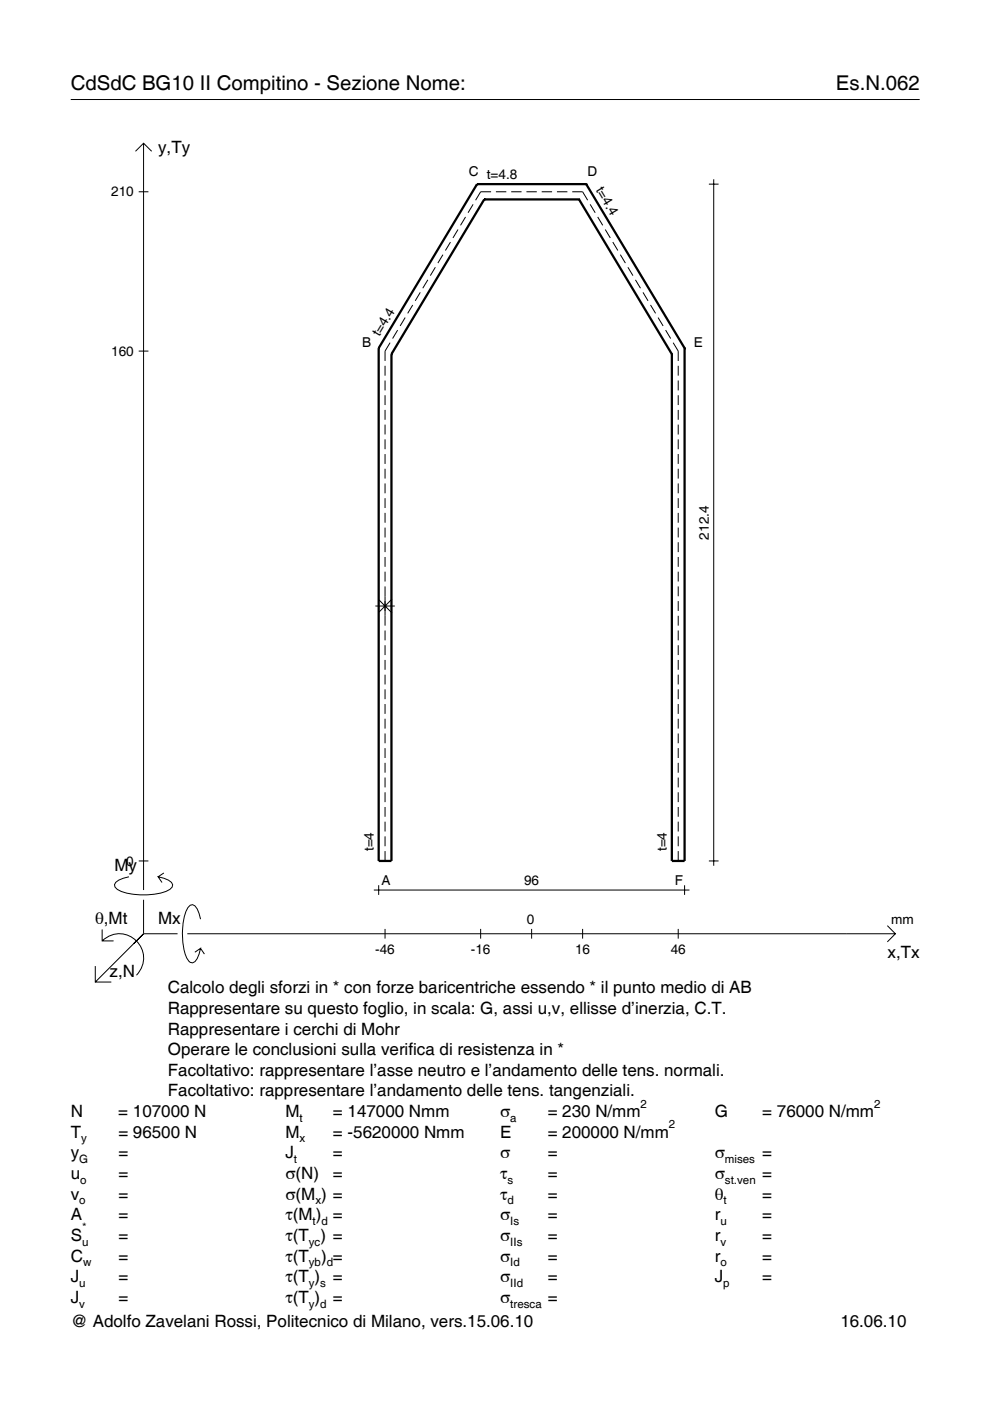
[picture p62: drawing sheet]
<svg xmlns="http://www.w3.org/2000/svg" width="210mm" height="297mm" viewBox="0 0 210 297" stroke-linecap="round" stroke-linejoin="round" font-family="sans-serif">
<defs><g id="words">
<g font-size="4.3">
<text x="15" y="19">CdSdC BG10 II Compitino - Sezione Nome:</text>
<text x="177.2" y="19">Es.N.062</text>
</g>
<g font-size="3.6">
<text x="33.5" y="32.4">y,Ty</text>
<text x="24.3" y="184.6">My</text>
<text x="20.1" y="195.9">θ,Mt</text>
<text x="33.5" y="195.9">Mx</text>
<text x="188.2" y="203.1">x,Tx</text>
<text x="23.2" y="207.2">z,N</text>
<text x="35.6" y="210.6">Calcolo degli sforzi in * con forze baricentriche essendo * il punto medio di AB</text>
<text x="35.6" y="215">Rappresentare su questo foglio, in scala: G, assi u,v, ellisse d’inerzia, C.T.</text>
<text x="35.6" y="219.3">Rappresentare i cerchi di Mohr</text>
<text x="35.6" y="223.7">Operare le conclusioni sulla verifica di resistenza in *</text>
<text x="35.6" y="228.1">Facoltativo: rappresentare l’asse neutro e l’andamento delle tens. normali.</text>
<text x="35.6" y="232.5">Facoltativo: rappresentare l’andamento delle tens. tangenziali.</text>
<text x="15" y="236.8">N</text>
<text x="25.1" y="236.8">= 107000 N</text>
<text x="60.5" y="236.8">M</text>
<text x="70.6" y="236.8">= 147000 Nmm</text>
<text x="106" y="236.8">σ</text>
<text x="116.1" y="236.8">= 230 N/mm</text>
<text x="151.5" y="236.8">G</text>
<text x="161.6" y="236.8">= 76000 N/mm</text>
<text x="15" y="241.2">T</text>
<text x="15" y="245.6">y</text>
<text x="25.1" y="241.2">= 96500 N</text>
<text x="25.1" y="245.6">=</text>
<text x="60.5" y="245.6">J</text>
<text x="60.5" y="241.2">M</text>
<text x="70.6" y="241.2">= -5620000 Nmm</text>
<text x="70.6" y="245.6">=</text>
<text x="106" y="245.6">σ</text>
<text x="106" y="241.2">E</text>
<text x="116.1" y="245.6">=</text>
<text x="116.1" y="241.2">= 200000 N/mm</text>
<text x="151.5" y="245.6">σ</text>
<text x="161.6" y="245.6">=</text>
<text x="15" y="250">u</text>
<text x="25.1" y="250">=</text>
<text x="60.5" y="250">σ(N)</text>
<text x="70.6" y="250">=</text>
<text x="106" y="250">τ</text>
<text x="116.1" y="250">=</text>
<text x="151.5" y="250">σ</text>
<text x="161.6" y="250">=</text>
<text x="15" y="254.3">v</text>
<text x="25.1" y="254.3">=</text>
<text x="60.5" y="254.3">σ(M ) =</text>
<text x="106" y="254.3">τ</text>
<text x="116.1" y="254.3">=</text>
<text x="151.5" y="254.3">θ</text>
<text x="161.6" y="254.3">=</text>
<text x="15" y="258.7">A</text>
<text x="15" y="263.1">S</text>
<text x="25.1" y="258.7">=</text>
<text x="25.1" y="263.1">=</text>
<text x="60.5" y="258.7">τ(M ) =</text>
<text x="60.5" y="263.1">τ(T ) =</text>
<text x="106" y="258.7">σ</text>
<text x="106" y="263.1">σ</text>
<text x="116.1" y="258.7">=</text>
<text x="116.1" y="263.1">=</text>
<text x="151.5" y="258.7">r</text>
<text x="151.5" y="263.1">r</text>
<text x="161.6" y="258.7">=</text>
<text x="161.6" y="263.1">=</text>
<text x="15" y="267.5">C</text>
<text x="25.1" y="267.5">=</text>
<text x="60.5" y="267.5">τ(T</text>
<text x="68.1" y="267.5">) =</text>
<text x="106" y="267.5">σ</text>
<text x="116.1" y="267.5">=</text>
<text x="151.5" y="267.5">r</text>
<text x="161.6" y="267.5">=</text>
<text x="15" y="271.8">J</text>
<text x="25.1" y="271.8">=</text>
<text x="60.5" y="271.8">τ(T )</text>
<text x="70.6" y="271.8">=</text>
<text x="106" y="271.8">σ</text>
<text x="116.1" y="271.8">=</text>
<text x="151.5" y="271.8">J</text>
<text x="161.6" y="271.8">=</text>
<text x="15" y="276.2">J</text>
<text x="15" y="281.4">@ Adolfo Zavelani Rossi, Politecnico di Milano, vers.15.06.10</text>
<text x="25.1" y="276.2">=</text>
<text x="60.5" y="276.2">τ(T )</text>
<text x="70.6" y="276.2">=</text>
<text x="106" y="276.2">σ</text>
<text x="116.1" y="276.2">=</text>
<text x="178.2" y="281.4">16.06.10</text>
</g>
<g font-size="2.9">
<text x="23.6" y="41.7">210</text>
<text x="99.4" y="37.3">C t=4.8</text>
<text x="124.5" y="37.3">D</text>
<text x="126.2" y="40.3" transform="rotate(59 126.2 40.3)">t=4.4</text>
<text x="80.5" y="71.5" transform="rotate(-59 80.5 71.5)">t=4.4</text>
<text x="23.6" y="75.4">160</text>
<text x="76.8" y="73.6">B</text>
<text x="147.1" y="73.7">E</text>
<text x="150.3" y="114.4" transform="rotate(-90 150.3 114.4)">212.4</text>
<text x="26.8" y="183.5">0</text>
<text x="79.3" y="180.5" transform="rotate(-90 79.3 180.5)">t=4</text>
<text x="141.4" y="180.5" transform="rotate(-90 141.4 180.5)">t=4</text>
<text x="80.9" y="187.7">A</text>
<text x="111.1" y="187.7">96</text>
<text x="143" y="187.7">F</text>
<text x="111.7" y="195.9">0</text>
<text x="189" y="195.9">mm</text>
<text x="79.6" y="202.4">-46</text>
<text x="99.8" y="202.4">-16</text>
<text x="121.9" y="202.4">16</text>
<text x="142.2" y="202.4">46</text>
</g>
<g font-size="2.4">
<text x="63.5" y="237.8">t</text>
<text x="108.2" y="237.8">a</text>
<text x="135.8" y="234.8">2</text>
<text x="141.8" y="239.2">2</text>
<text x="185.3" y="234.8">2</text>
<text x="17.2" y="242.2">y</text>
<text x="63.5" y="242.2">x</text>
<text x="16.8" y="246.6">G</text>
<text x="17" y="251">o</text>
<text x="62.3" y="246.6">t</text>
<text x="107.6" y="251">s</text>
<text x="153.7" y="246.6">mises</text>
<text x="153.7" y="251">st.ven</text>
<text x="16.8" y="255.3">o</text>
<text x="66.9" y="255.3">x</text>
<text x="107.6" y="255.3">d</text>
<text x="153.4" y="255.3">t</text>
<text x="17.4" y="261.1">*</text>
<text x="66.3" y="259.7">t d</text>
<text x="108.2" y="259.7">Is</text>
<text x="152.7" y="259.7">u</text>
<text x="17.4" y="264.1">u</text>
<text x="17.6" y="268.5">w</text>
<text x="65.5" y="264.1">yc</text>
<text x="65.5" y="268.5">yb d</text>
<text x="108.2" y="264.1">IIs</text>
<text x="108.2" y="268.5">Id</text>
<text x="152.7" y="264.1">v</text>
<text x="152.7" y="268.5">o</text>
<text x="16.8" y="272.8">u</text>
<text x="65.5" y="272.8">y s</text>
<text x="108.2" y="272.8">IId</text>
<text x="153.3" y="272.8">p</text>
<text x="16.8" y="277.2">v</text>
<text x="65.5" y="277.2">y d</text>
<text x="108.2" y="277.2">tresca</text>
</g>
</g></defs>
<g fill="none" stroke="#000" stroke-width=".21">
<path d="M15 21.1h180M28.7 32.1l1.7-1.7 1.8 1.7M30.4 30.4v158.3M150.3 39h2.1M151.3 38v145.6M29.4 40.7h2.1M90.7 59.3l-1.1 1.8M92.3 56.7l-1.1 1.7M93.9 54l-1.1 1.8M95.5 51.3l-1.1 1.8M97.1 48.7l-1.1 1.7M98.7 46l-1.1 1.8"/>
<path d="M100.3 43.3l-1.1 1.8M104.1 40.7h-2.2l-1.1 1.7M105.1 40.7h2.2M108.4 40.7h2.2M111.6 40.7h2.2M114.8 40.7h2.3M118.1 40.7h2.2M121.3 40.7h2.2l1.1 1.7M125.1 43.3l1.1 1.8M126.7 46l1.1 1.8M128.3 48.7l1.1 1.7M129.9 51.3l1.1 1.8"/>
<path d="M131.5 54l1.1 1.8M133.1 56.7l1.1 1.7M134.7 59.3l1.1 1.8M29.4 74.4h2.1M81.6 77.6v2M82.7 72.7l-1.1 1.7v2.1M84.3 70l-1.1 1.8M85.9 67.3l-1.1 1.8M87.5 64.7l-1.1 1.7M89.1 62l-1.1 1.8M136.3 62l1.1 1.8M137.9 64.7l1.1 1.7"/>
<path d="M139.5 67.3l1.1 1.8M141.1 70l1.1 1.8M142.7 72.7l1.1 1.7v2.1M143.8 77.6v2M81.6 80.7v2.1M81.6 83.8v2.1M81.6 86.9v2.1M81.6 90v2.1M81.6 93.1v2.1M81.6 96.3v2.1M81.6 99.4v2.1M143.8 80.7v2.1"/>
<path d="M143.8 83.8v2.1M143.8 86.9v2.1M143.8 90v2.1M143.8 93.1v2.1M143.8 96.3v2.1M143.8 99.4v2.1M81.6 102.5v2.1M81.6 105.6v2.1M81.6 108.7v2.1M81.6 111.9v2M81.6 115v2.1M81.6 118.1v2.1"/>
<path d="M143.8 102.5v2.1M143.8 105.6v2.1M143.8 108.7v2.1M143.8 111.9v2M143.8 115v2.1M143.8 118.1v2.1M79.6 128.5h4.1M80.2 127l2.9 2.9M81.6 121.2v2.1M81.6 124.3v8.3M81.6 133.7v2.1M81.6 136.8v2.1"/>
<path d="M81.6 139.9v2.1M83.1 127l-2.9 2.9M143.8 121.2v2.1M143.8 124.3v2.1M143.8 127.4v2.1M143.8 130.6v2M143.8 133.7v2.1M143.8 136.8v2.1M143.8 139.9v2.1M81.6 143v2.1M81.6 146.1v2.1M81.6 149.3v2.1"/>
<path d="M81.6 152.4v2.1M81.6 155.5v2.1M81.6 158.6v2.1M143.8 143v2.1M143.8 146.1v2.1M143.8 149.3v2.1M143.8 152.4v2.1M143.8 155.5v2.1M143.8 158.6v2.1M81.6 161.7v2.1M81.6 164.9v2M81.6 168v2.1"/>
<path d="M81.6 171.1v2.1M81.6 174.2v2.1M81.6 177.3v2.1M143.8 161.7v2.1M143.8 164.9v2M143.8 168v2.1M143.8 171.1v2.1M143.8 174.2v2.1M143.8 177.3v2.1M21.7 199.5a5.1 5.1 0 0 1 7.2 0 5.1 5.1 0 0 1 0 7.3M21.7 197.1v2.4h2.4M27.3 185.9a3.6 3.6 0 0 0-3 1.7l.1 .5a5.6 5.6 0 0 0 3.8 1.5 13.4 13.4 0 0 0 7.8-1l.5-.5 .1-.5a3.6 3.6 0 0 0-3.1-1.7l.8 1.2"/>
<path d="M29.4 182.5h2.1M30.4 190.8v7.2M30.4 198l-10.2 10.2M30.4 198h7.2M34.7 185.1l-1.2 .8M39.7 198h150.1M42.5 194.9a3.6 3.6 0 0 0-1.7-3.1l-.5 .1a5.7 5.7 0 0 0-1.5 3.8 13.9 13.9 0 0 0 1.1 7.9l.4 .4 .5 .1a3.6 3.6 0 0 0 1.7-3l-1.2 .8M79.3 188.7h66.9M80.3 187.7v2M81.6 180.4v2.1M81.6 196.9v2.1M101.9 196.9v2.1"/>
<path d="M112.7 196.9v2.1M123.5 196.9v2.1M143.8 180.4v2.1M143.8 196.9v2.1M145.1 187.7v2M150.3 182.5h2.1M188.1 196.3l1.7 1.7-1.7 1.7M20.2 204.8v3.4h3.4M42.5 201.1l.8 1.2"/>
</g>
<g fill="none" stroke="#000" stroke-width=".48">
<path d="M101.1 39h.1M101.1 39l-20.8 34.8M101.1 39h23.2M124.3 39h.1M124.3 39l20.8 34.8M102.7 42.3h.1M102.7 42.3l-19.7 32.8M102.7 42.3h20.1M122.8 42.3h.1M122.8 42.3l19.6 32.8M80.3 73.8h.1M80.3 73.8v108.7h2.7v-107.4"/>
<path d="M83 75.1h.1M142.4 75.1h.1M145.1 73.8h.1M145.1 73.8v108.7h-2.7v-107.4"/>
</g>
<use href="#words"/>
</svg>
